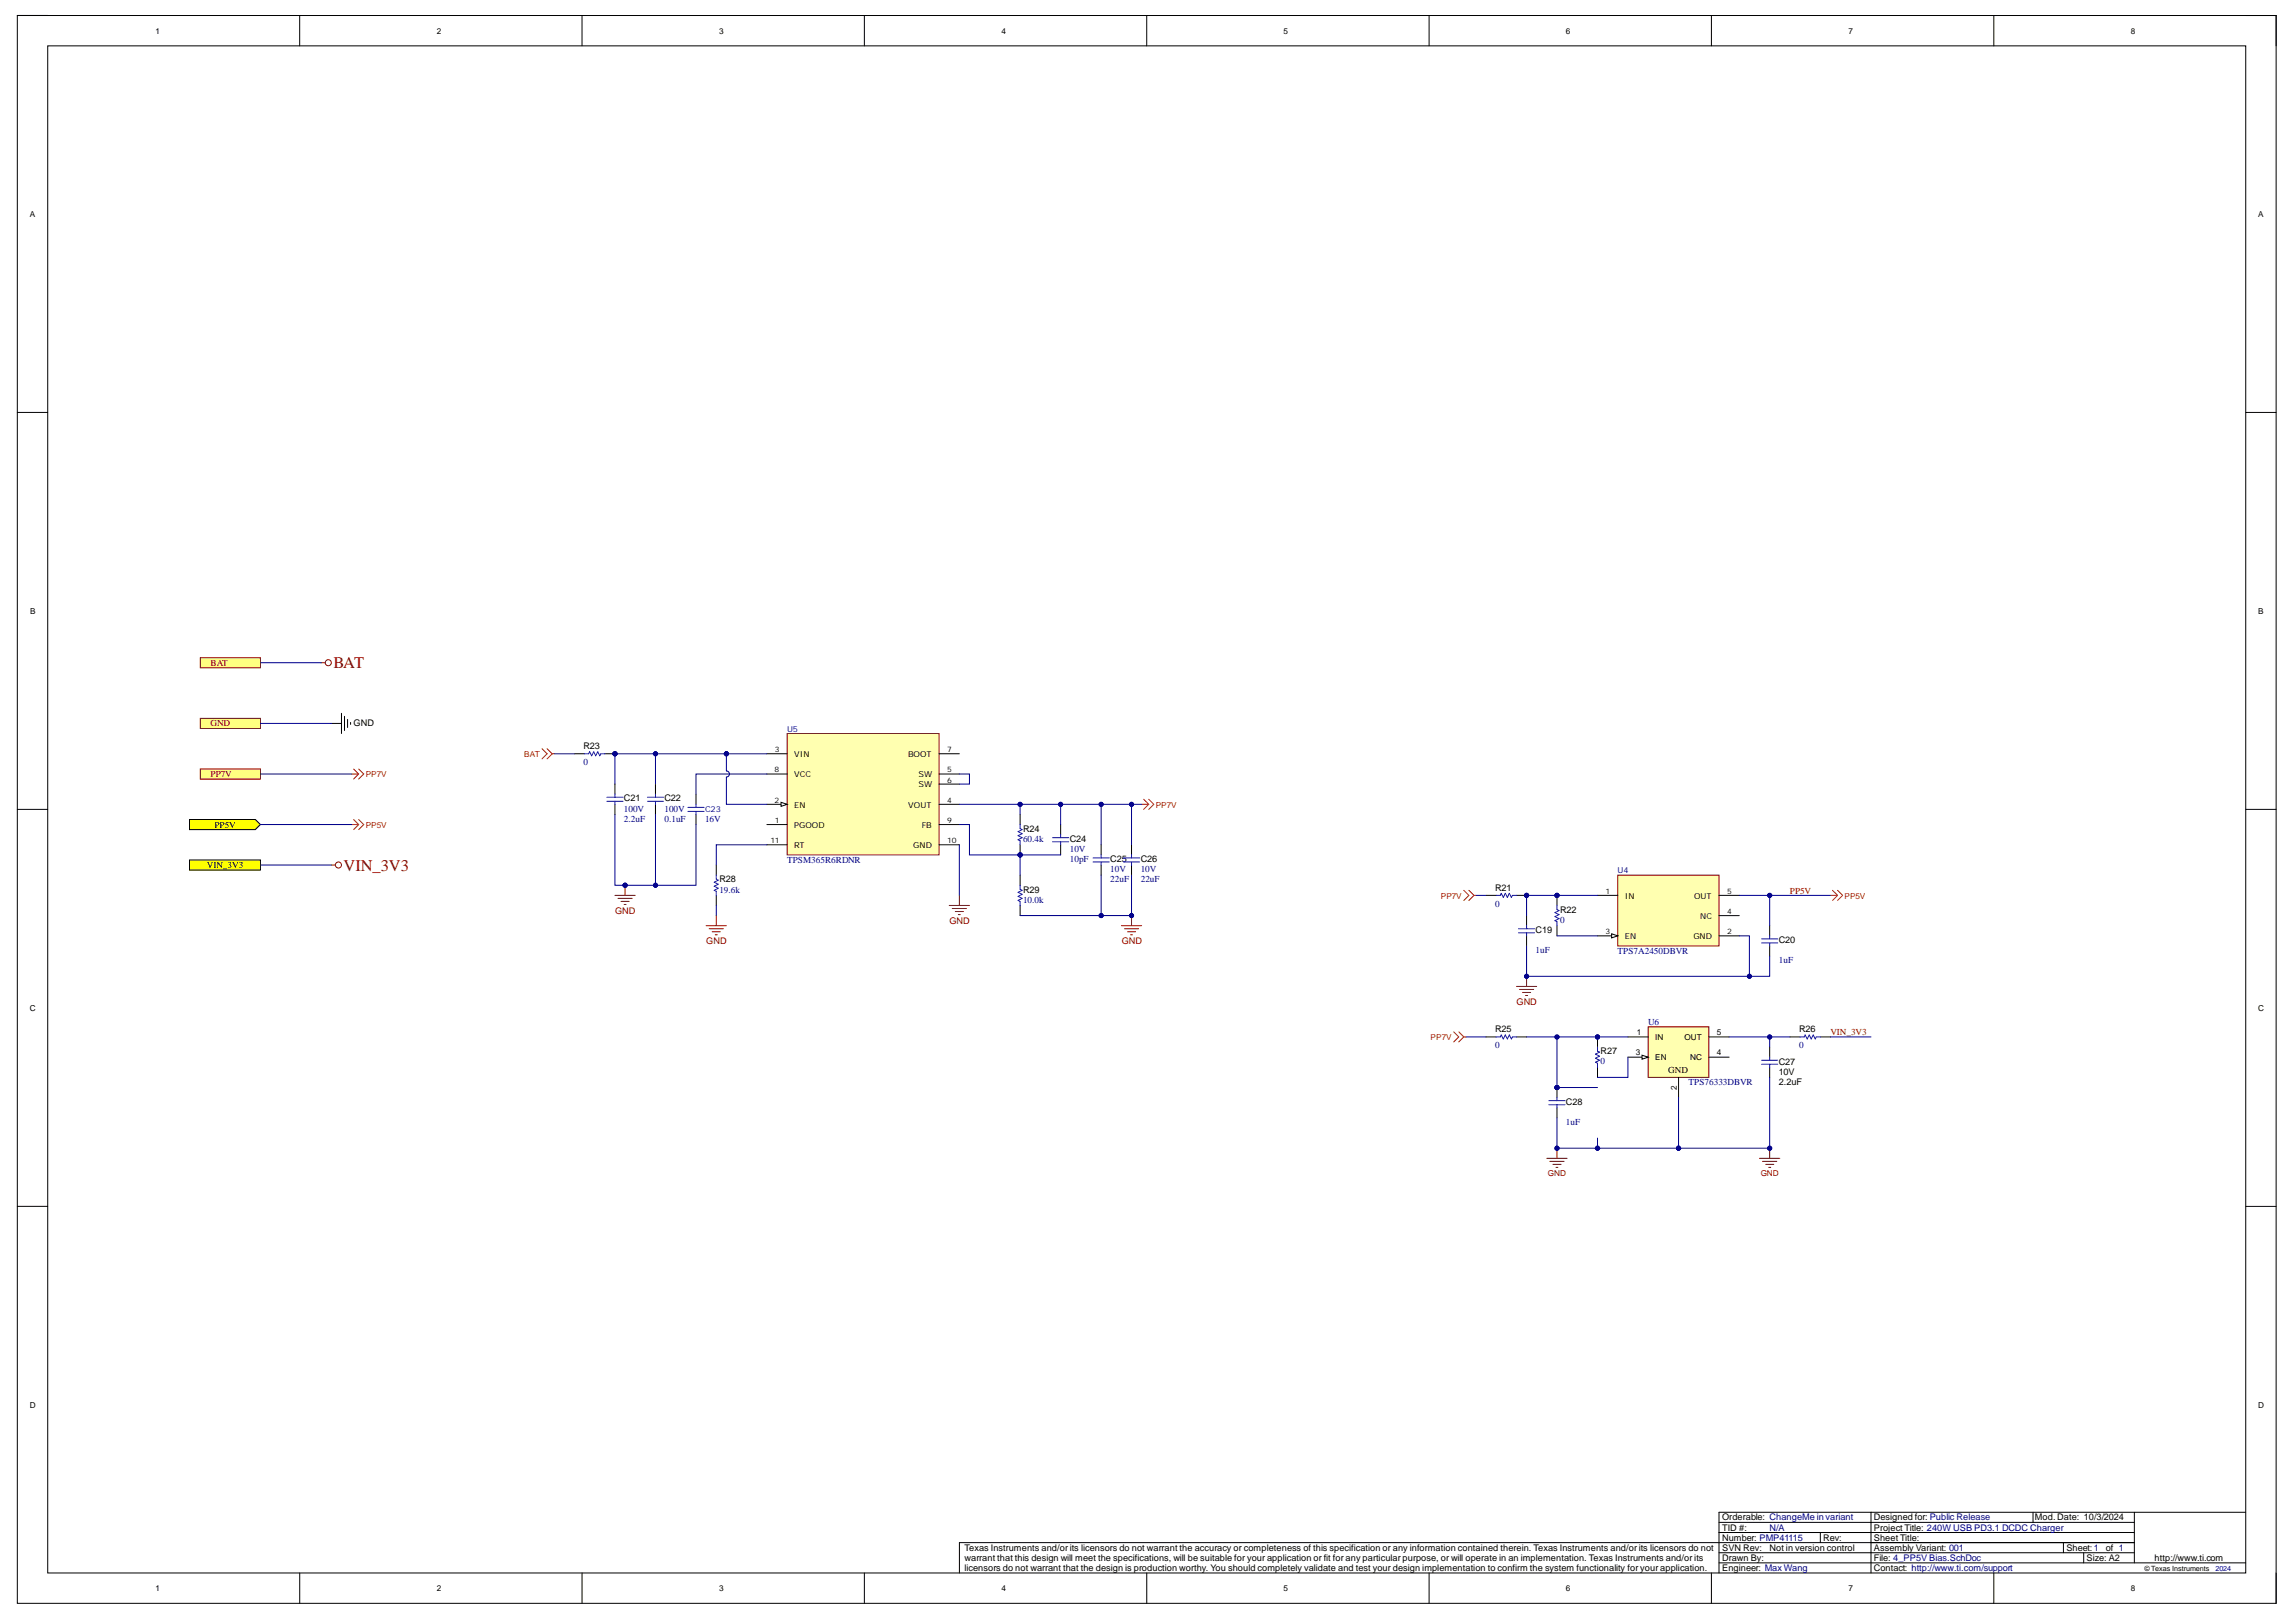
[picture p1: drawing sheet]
<svg xmlns="http://www.w3.org/2000/svg" width="297mm" height="210mm" viewBox="0 0 297 210" stroke-linecap="round" stroke-linejoin="round" font-family="sans-serif">
<defs><g id="words">
<g font-size="2.1" fill="#800000">
<text x="43.1" y="86.5">BAT</text>
<text x="44.4" y="112.7">VIN_3V3</text>
</g>
<g font-size="1.2" fill="#800000">
<text x="27.2" y="86.1">BAT</text>
<text x="27.2" y="94">GND</text>
<text x="27.2" y="100.6">PP7V</text>
<text x="79.6" y="118.2">GND</text>
<text x="122.8" y="119.6">GND</text>
<text x="231.6" y="115.6">PP5V</text>
<text x="91.4" y="122.2">GND</text>
<text x="145.1" y="122.2">GND</text>
<text x="196.2" y="130">GND</text>
<text x="236.8" y="133.9">VIN_3V3</text>
</g>
<text font-size="1.2" fill="#010000" x="45.8" y="94">GND</text>
<g font-size="1.2" fill="#000080">
<text x="75.5" y="99">0</text>
<text x="80.7" y="105">100V</text>
<text x="80.7" y="106.3">2.2uF</text>
<text x="86" y="105">100V</text>
<text x="86" y="106.3">0.1uF</text>
<text x="91.2" y="106.3">16V</text>
<text x="101.8" y="111.7">TPSM365R6RDNR</text>
<text x="132.4" y="109">60.4k</text>
<text x="138.4" y="110.3">10V</text>
<text x="138.4" y="111.6">10pF</text>
<text x="143.6" y="112.9">10V</text>
<text x="147.6" y="112.9">10V</text>
<text x="93.1" y="115.5">19.6k</text>
<text x="132.4" y="116.8">10.0k</text>
<text x="143.6" y="114.2">22uF</text>
<text x="147.6" y="114.2">22uF</text>
<text x="193.4" y="117.3">0</text>
<text x="201.8" y="119.4">0</text>
<text x="198.7" y="123.3">1uF</text>
<text x="209.3" y="123.5">TPS7A2450DBVR</text>
<text x="230.1" y="124.6">1uF</text>
<text x="193.4" y="135.6">0</text>
<text x="207.1" y="137.7">0</text>
<text x="213.2" y="132.6">U6</text>
<text x="232.7" y="135.6">0</text>
<text x="218.4" y="140.5">TPS76333DBVR</text>
<text x="202.6" y="145.6">1uF</text>
<text x="228.9" y="198.1">N/A</text>
</g>
<g font-size="1.2">
<text x="75.5" y="96.9">R23</text>
<text x="27.7" y="107.1">PP5V</text>
<text x="80.7" y="103.7">C21</text>
<text x="86" y="103.7">C22</text>
<text x="132.4" y="107.6">R24</text>
<text x="26.8" y="112.3">VIN_3V3</text>
<text x="138.4" y="109">C24</text>
<text x="143.6" y="111.6">C25</text>
<text x="147.6" y="111.6">C26</text>
<text x="93.1" y="114.2">R28</text>
<text x="132.4" y="115.5">R29</text>
<text x="193.4" y="115.2">R21</text>
<text x="201.8" y="118.1">R22</text>
<text x="198.7" y="120.7">C19</text>
<text x="230.1" y="122">C20</text>
<text x="193.4" y="133.5">R25</text>
<text x="207.1" y="136.4">R27</text>
<text x="230.1" y="137.8">C27</text>
<text x="232.7" y="133.5">R26</text>
<text x="202.6" y="143">C28</text>
<text x="215.8" y="138.9">GND</text>
<text x="230.1" y="139.1">10V</text>
<text x="230.1" y="140.4">2.2uF</text>
<text x="222.8" y="196.8">Orderable: ChangeMe in variant</text>
<text x="242.4" y="196.8">Designed for: Public Release</text>
<text x="263.3" y="196.8">Mod. Date: 10/3/2024</text>
<text x="124.8" y="200.7">Texas Instruments and/or its licensors do not warrant the accuracy or completeness of this specification or any information contained therein. Texas Instruments and/or its licensors do not</text>
<text x="124.8" y="202">warrant that this design will meet the specifications, will be suitable for your application or fit for any particular purpose, or will operate in an implementation. Texas Instruments and/or its</text>
<text x="124.8" y="203.3">licensors do not warrant that the design is production worthy. You should completely validate and test your design implementation to confirm the system functionality for your application.</text>
<text x="222.8" y="202">Drawn By:</text>
<text x="222.8" y="203.3">Engineer: Max Wang</text>
<text x="222.8" y="200.7">SVN Rev:</text>
<text x="222.8" y="199.4">Number: PMP41115</text>
<text x="222.8" y="198.1">TID #:</text>
<text x="228.9" y="200.7">Not in version control</text>
<text x="235.9" y="199.4">Rev:</text>
<text x="242.4" y="199.4">Sheet Title:</text>
<text x="242.4" y="202">File: 4_PP5V Bias.SchDoc</text>
<text x="242.4" y="203.3">Contact: http://www.ti.com/support</text>
<text x="242.4" y="198.1">Project Title: 240W USB PD3.1 DCDC Charger</text>
<text x="242.4" y="200.7">Assembly Variant: 001</text>
<text x="267.3" y="200.7">Sheet:1</text>
<text x="270" y="202">Size: A2</text>
<text x="272.4" y="200.7">of 1</text>
<text x="278.7" y="202">http://www.ti.com</text>
</g>
<g font-size="1.1">
<text x="20.1" y="4.3">1</text>
<text x="56.5" y="4.3">2</text>
<text x="93" y="4.3">3</text>
<text x="129.6" y="4.3">4</text>
<text x="166.1" y="4.3">5</text>
<text x="202.6" y="4.3">6</text>
<text x="239.1" y="4.3">7</text>
<text x="275.7" y="4.3">8</text>
<text x="3.8" y="28">A</text>
<text x="292.2" y="28">A</text>
<text x="3.9" y="79.4">B</text>
<text x="292.2" y="79.4">B</text>
<text x="102.8" y="100.6">VCC</text>
<text x="102.8" y="98">VIN</text>
<text x="117.5" y="98">BOOT</text>
<text x="118.8" y="100.6">SW</text>
<text x="118.8" y="101.9">SW</text>
<text x="102.8" y="104.5">EN</text>
<text x="102.8" y="107.1">PGOOD</text>
<text x="117.5" y="104.5">VOUT</text>
<text x="119.2" y="107.1">FB</text>
<text x="102.8" y="109.8">RT</text>
<text x="118.1" y="109.8">GND</text>
<text x="210.2" y="116.3">IN</text>
<text x="219.2" y="116.3">OUT</text>
<text x="220" y="118.9">NC</text>
<text x="210.2" y="121.5">EN</text>
<text x="219.1" y="121.5">GND</text>
<text x="3.8" y="130.8">C</text>
<text x="292.2" y="130.8">C</text>
<text x="211.6" y="136.6">3</text>
<text x="211.8" y="134">1</text>
<text x="214.1" y="134.5">IN</text>
<text x="214.1" y="137.2">EN</text>
<text x="217.9" y="134.5">OUT</text>
<text x="218.7" y="137.2">NC</text>
<text x="222.1" y="136.6">4</text>
<text x="222.1" y="134">5</text>
<text x="216.9" y="141" transform="rotate(-90 216.9 141)">2</text>
<text x="3.8" y="182.1">D</text>
<text x="292.2" y="182.1">D</text>
<text x="20.1" y="205.9">1</text>
<text x="56.5" y="205.9">2</text>
<text x="93" y="205.9">3</text>
<text x="129.6" y="205.9">4</text>
<text x="166.1" y="205.9">5</text>
<text x="202.6" y="205.9">6</text>
<text x="239.1" y="205.9">7</text>
<text x="275.7" y="205.9">8</text>
</g>
<g font-size="1.1" fill="#000080">
<text x="101.8" y="94.7">U5</text>
<text x="91.2" y="105">C23</text>
<text x="209.3" y="113">U4</text>
</g>
<g font-size="1.1" fill="#f00">
<text x="47.3" y="100.6">PP7V</text>
<text x="67.8" y="98">BAT</text>
<text x="47.3" y="107.1">PP5V</text>
<text x="149.5" y="104.5">PP7V</text>
<text x="186.4" y="116.3">PP7V</text>
<text x="238.6" y="116.3">PP5V</text>
<text x="185.1" y="134.6">PP7V</text>
</g>
<g font-size="1.1" fill="#800000">
<text x="200.3" y="152.2">GND</text>
<text x="227.8" y="152.2">GND</text>
</g>
<g font-size="1">
<text x="100.2" y="100">8</text>
<text x="100.3" y="97.3">3</text>
<text x="122.5" y="100">5</text>
<text x="122.5" y="101.3">6</text>
<text x="122.5" y="97.3">7</text>
<text x="100.2" y="103.9">2</text>
<text x="100.3" y="106.5">1</text>
<text x="122.5" y="106.5">9</text>
<text x="122.5" y="103.9">4</text>
<text x="99.7" y="109.1">11</text>
<text x="122.5" y="109.1">10</text>
<text x="207.7" y="115.7">1</text>
<text x="223.4" y="118.3">4</text>
<text x="223.4" y="115.7">5</text>
<text x="207.7" y="120.9">3</text>
<text x="223.4" y="120.9">2</text>
</g>
<text font-size=".9" x="277.4" y="203.3">© Texas Instruments</text>
<text font-size=".9" fill="#000080" x="286.6" y="203.3">2024</text>
</g></defs>
<g fill="none" stroke="#000" stroke-width=".13">
<path d="M2.2 2h292.3v205.5h-292.3zM2.2 2h4M6.2 5.9h284.3v197.7h-284.3zM38.8 2v3.9M75.3 2v3.9M111.8 2v3.9M148.4 2v3.9M184.9 2v3.9M221.4 2v3.9M257.9 2v3.9M290.5 2h4v3.9M2.2 53.4h4"/>
<path d="M290.5 53.4h4M2.2 104.7h4M290.5 104.7h4M2.2 156.1h4M290.5 156.1h4M222.4 198.3h53.7M222.4 197h53.7M235.5 198.3v1.3M242.1 195.7v7.9M263 195.7v1.3M267 199.6v1.3M276.1 199.6h-152v4"/>
<path d="M276.1 195.7v6.6M290.5 195.7h-68.1v7.9M38.8 203.6v3.9M75.3 203.6v3.9M111.8 203.6v3.9M148.4 203.6v3.9M184.9 203.6v3.9M221.4 203.6v3.9M222.4 202.3h68.1M222.4 200.9h53.7M257.9 203.6v3.9M269.6 200.9v1.4"/>
<path d="M294.5 203.6v3.9"/>
</g>
<path d="M70.1 96.9l.7 .6-.7 .7M70.8 96.9l.6 .6M71.4 97.5l-.6 .7M71.4 97.5h.3M189.4 115.2l.6 .7-.6 .6M190 115.2l.7 .7M190.7 115.9h.2M190.7 115.9l-.7 .6M236.8 115.9h.9M237.1 115.2l.6 .7M237.7 115.9l-.6 .6M237.7 115.2l.7 .7-.7 .6" fill="none" stroke="#f00" stroke-width=".13"/>
<circle cx="79.6" cy="97.5" r=".26" fill="#000080"/>
<circle cx="79.6" cy="97.5" r=".26" fill="none" stroke="#000080" stroke-width=".13"/>
<path d="M74.3 97.5h1.3M78.3 97.5h1.3" fill="none" stroke="#000" stroke-width=".13"/>
<circle cx="79.6" cy="97.5" r=".26" fill="#000080"/>
<circle cx="79.6" cy="97.5" r=".26" fill="none" stroke="#000080" stroke-width=".13"/>
<path d="M75.6 97.5h.6l.1-.2 .2 .5 .3-.5 .3 .5 .2-.5 .3 .5 .1-.3h.6" fill="none" stroke="#00f" stroke-width=".13"/>
<path d="M101.8 94.9h19.7v15.7h-19.7z" fill-rule="evenodd" fill="#ffffb0"/>
<path d="M101.8 94.9h19.7v15.7h-19.7z" fill="none" stroke="#800000" stroke-width=".13"/>
<path d="M99.2 97.5h2.6M121.5 97.5h2.6M99.2 100.2h2.6M99.2 104.1h2.6M121.5 100.2h2.6M121.5 101.5h2.6" fill="none" stroke="#000" stroke-width=".13"/>
<path d="M101 103.8l.8 .3-.8 .3z" fill="#f8fcff"/>
<path d="M99.2 106.7h2.6M99.2 109.3h2.6M101 103.8l.8 .3-.8 .3zM121.5 106.7h2.6M121.5 109.3h2.6M121.5 104.1h2.6" fill="none" stroke="#000" stroke-width=".13"/>
<circle cx="201.4" cy="115.9" r=".26" fill="#000080"/>
<circle cx="201.4" cy="115.9" r=".26" fill="none" stroke="#000080" stroke-width=".13"/>
<path d="M201.4 115.9v1.3" fill="none" stroke="#000" stroke-width=".13"/>
<circle cx="201.4" cy="115.9" r=".26" fill="#000080"/>
<circle cx="201.4" cy="115.9" r=".26" fill="none" stroke="#000080" stroke-width=".13"/>
<path d="M79.6 101.5v1.3M79.6 104.1v1.3M84.8 101.5v1.3M84.8 104.1v1.3M90 102.8v1.3M90 105.4v1.3M197.5 118.5v1.3M201.4 119.8v1.3M228.9 119.8v1.3M197.5 121.1v1.3M228.9 122.4v1.3" fill="none" stroke="#000" stroke-width=".13"/>
<g fill="none" stroke="#00f" stroke-width=".13">
<path d="M78.5 103.2h2.1M78.5 103.7h2.1M79.6 102.8v.4M79.6 103.7v.4M83.8 103.2h2M83.8 103.7h2M84.8 102.8v.4M84.8 103.7v.4M89 104.5h2.1M89 105h2.1M90 104.1v.4M90 105v.4"/>
<path d="M197.5 119.8v.4M201.4 117.2v.5l.3 .1-.5 .3 .5 .3-.5 .2 .5 .3-.5 .2 .2 .2v.5M196.4 120.2h2.1M196.4 120.7h2.1M197.5 120.7v.4M227.9 121.5h2.1M227.9 122h2.1M228.9 121.1v.4M228.9 122v.4"/>
</g>
<path d="M147.7 104.1h.9M148 103.4l.6 .7M148.6 104.1l-.6 .6M148.6 103.4l.7 .7-.7 .6" fill="none" stroke="#f00" stroke-width=".13"/>
<path d="M196.2 127.7h2.6M196.6 128h1.8M197 128.4h1M197.4 128.8h.2M197.5 126.3v1.4" fill="none" stroke="#800000" stroke-width=".13"/>
<circle cx="197.5" cy="126.3" r=".26" fill="#000080"/>
<circle cx="197.5" cy="126.3" r=".26" fill="none" stroke="#000080" stroke-width=".13"/>
<circle cx="132" cy="110.6" r=".26" fill="#000080"/>
<circle cx="132" cy="110.6" r=".26" fill="none" stroke="#000080" stroke-width=".13"/>
<path d="M132 105.4v1.3M132 109.3v1.3" fill="none" stroke="#000" stroke-width=".13"/>
<circle cx="132" cy="110.6" r=".26" fill="#000080"/>
<circle cx="132" cy="110.6" r=".26" fill="none" stroke="#000080" stroke-width=".13"/>
<g fill="none" stroke="#00f" stroke-width=".13">
<path d="M132 106.7v.5l.2 .2-.5 .2 .5 .3-.5 .2 .5 .3-.5 .3 .3 .1v.5M136.2 108.4h2.1M136.2 108.9h2.1M137.2 108v.4M137.2 108.9v.4M141.4 111h2.1M141.4 111.5h2.1M142.5 110.6v.4M142.5 111.5v.4M145.3 111h2.1M145.3 111.5h2.1M146.4 110.6v.4"/>
<path d="M146.4 111.5v.4"/>
</g>
<path d="M137.2 106.7v1.3M137.2 109.3v1.3M142.5 109.3v1.3M142.5 111.9v1.4M146.4 109.3v1.3M146.4 111.9v1.4" fill="none" stroke="#000" stroke-width=".13"/>
<path d="M213.2 132.9h7.9v6.5h-7.9z" fill-rule="evenodd" fill="#ffffb0"/>
<path d="M213.2 132.9h7.9v6.5h-7.9z" fill="none" stroke="#800000" stroke-width=".13"/>
<path d="M210.6 134.2h2.6M210.6 136.8h2.6M217.2 139.4v2.6" fill="none" stroke="#000" stroke-width=".13"/>
<path d="M212.4 136.6l.8 .2-.8 .3z" fill="#f8fcff"/>
<path d="M212.4 136.6l.8 .2-.8 .3zM221.1 136.8h2.6M221.1 134.2h2.6" fill="none" stroke="#000" stroke-width=".13"/>
<path d="M79.6 115.9h2.6M80 116.3h1.8M80.3 116.7h1.1M80.7 117h.3M80.9 114.6v1.3" fill="none" stroke="#800000" stroke-width=".13"/>
<circle cx="80.9" cy="114.6" r=".26" fill="#000080"/>
<circle cx="80.9" cy="114.6" r=".26" fill="none" stroke="#000080" stroke-width=".13"/>
<path d="M188.1 133.5l.6 .7-.6 .6M188.7 133.5l.7 .7M189.4 134.2l-.7 .6M189.4 134.2h.2" fill="none" stroke="#f00" stroke-width=".13"/>
<path d="M92.7 111.9v1.4M92.7 115.9v1.3M132 113.3v1.3M132 117.2v1.3M231.6 134.2h1.3M235.5 134.2h1.3" fill="none" stroke="#000" stroke-width=".13"/>
<path d="M92.7 113.3v.5l.2 .1-.5 .3 .5 .2-.5 .3 .5 .3-.5 .2 .3 .1v.6M132 114.6v.5l.2 .1-.5 .3 .5 .2-.5 .3 .5 .3-.5 .2 .3 .2v.5M232.9 134.2h.5l.1-.3 .3 .6 .3-.6 .2 .6 .3-.6 .2 .6 .2-.3h.5" fill="none" stroke="#00f" stroke-width=".13"/>
<path d="M122.8 117.2h2.6M123.2 117.6h1.8M123.6 118h1M124 118.4h.2M124.1 115.9v1.3" fill="none" stroke="#800000" stroke-width=".13"/>
<circle cx="206.7" cy="134.2" r=".26" fill="#000080"/>
<circle cx="206.7" cy="134.2" r=".26" fill="none" stroke="#000080" stroke-width=".13"/>
<path d="M206.7 134.2v1.3" fill="none" stroke="#000" stroke-width=".13"/>
<circle cx="206.7" cy="134.2" r=".26" fill="#000080"/>
<circle cx="206.7" cy="134.2" r=".26" fill="none" stroke="#000080" stroke-width=".13"/>
<path d="M206.7 138.1v1.3" fill="none" stroke="#000" stroke-width=".13"/>
<path d="M206.7 135.5v.5l.2 .2-.5 .2 .5 .3-.5 .2 .5 .3-.5 .3 .3 .1v.5" fill="none" stroke="#00f" stroke-width=".13"/>
<path d="M145.1 119.8h2.6M146.4 118.5v1.3M145.5 120.2h1.8M145.9 120.6h1M146.3 121h.2" fill="none" stroke="#800000" stroke-width=".13"/>
<circle cx="146.4" cy="118.5" r=".26" fill="#000080"/>
<circle cx="146.4" cy="118.5" r=".26" fill="none" stroke="#000080" stroke-width=".13"/>
<path d="M91.4 119.8h2.6M92.7 118.5v1.3M91.7 120.2h1.9M92.1 120.6h1.1M92.5 121h.3" fill="none" stroke="#800000" stroke-width=".13"/>
<path d="M228.9 135.5v1.3M228.9 138.1v1.3" fill="none" stroke="#000" stroke-width=".13"/>
<path d="M227.9 137.2h2.1M227.9 137.7h2.1M228.9 136.8v.4M228.9 137.7v.4" fill="none" stroke="#00f" stroke-width=".13"/>
<circle cx="201.4" cy="140.7" r=".26" fill="#000080"/>
<circle cx="201.4" cy="140.7" r=".26" fill="none" stroke="#000080" stroke-width=".13"/>
<path d="M201.4 140.7v1.3" fill="none" stroke="#000" stroke-width=".13"/>
<circle cx="201.4" cy="140.7" r=".26" fill="#000080"/>
<circle cx="201.4" cy="140.7" r=".26" fill="none" stroke="#000080" stroke-width=".13"/>
<path d="M201.4 143.4v1.3" fill="none" stroke="#000" stroke-width=".13"/>
<path d="M200.4 142.4h2.1M200.4 143h2.1M201.4 142v.4M201.4 143v.4" fill="none" stroke="#00f" stroke-width=".13"/>
<path d="M200.1 149.9h2.6M200.5 150.3h1.8M200.9 150.7h1.1M201.3 151.1h.3M201.4 148.6v1.3" fill="none" stroke="#800000" stroke-width=".13"/>
<circle cx="201.4" cy="148.6" r=".26" fill="#000080"/>
<circle cx="201.4" cy="148.6" r=".26" fill="none" stroke="#000080" stroke-width=".13"/>
<path d="M227.6 149.9h2.7M228 150.3h1.9M228.4 150.7h1.1M228.8 151.1h.3M228.9 148.6v1.3" fill="none" stroke="#800000" stroke-width=".13"/>
<circle cx="228.9" cy="148.6" r=".26" fill="#000080"/>
<circle cx="228.9" cy="148.6" r=".26" fill="none" stroke="#000080" stroke-width=".13"/>
<path d="M25.9 85.1h7.8v1.3h-7.8z" fill-rule="evenodd" fill="#ffff80"/>
<path d="M25.9 85.1h7.8v1.3h-7.8z" fill="none" stroke="#800000" stroke-width=".13"/>
<path d="M25.9 93h7.8v1.3h-7.8z" fill-rule="evenodd" fill="#ffff80"/>
<path d="M25.9 93h7.8v1.3h-7.8z" fill="none" stroke="#800000" stroke-width=".13"/>
<path d="M25.9 99.5h7.8v1.3h-7.8z" fill-rule="evenodd" fill="#ffff80"/>
<path d="M25.9 99.5h7.8v1.3h-7.8z" fill="none" stroke="#800000" stroke-width=".13"/>
<path d="M24.5 106.1h8.5l.7 .6-.7 .7h-8.5z" fill-rule="evenodd" fill="#ff0"/>
<path d="M24.5 106.1h8.5l.7 .6-.7 .7h-8.5z" fill="none" stroke="#000" stroke-width=".13"/>
<path d="M24.5 111.3h9.2v1.3h-9.2z" fill-rule="evenodd" fill="#ff0"/>
<path d="M24.5 111.3h9.2v1.3h-9.2z" fill="none" stroke="#000" stroke-width=".13"/>
<g fill="none" stroke="#800000" stroke-width=".13">
<path d="M41.6 85.8h.5M42.9 111.9h.5"/>
<circle cx="42.5" cy="85.8" r=".39"/>
<circle cx="43.8" cy="111.9" r=".39"/>
</g>
<path d="M42.9 93.6h1.3M44.2 92.3v2.6M44.6 92.7v1.8M45 93.1v1M45.4 93.5v.3" fill="none" stroke="#010000" stroke-width=".13"/>
<path d="M45.7 99.5l.7 .7M46.4 99.5l.7 .7-.7 .6M45.5 100.2h.9M45.5 106.7h.9M45.7 106.1l.7 .6M46.4 100.2l-.7 .6M46.4 106.7l-.7 .7M46.4 106.1l.7 .6-.7 .7" fill="none" stroke="#f00" stroke-width=".13"/>
<path d="M209.3 113.3h13.1v9.1h-13.1z" fill-rule="evenodd" fill="#ffffb0"/>
<path d="M209.3 113.3h13.1v9.1h-13.1z" fill="none" stroke="#800000" stroke-width=".13"/>
<path d="M206.7 121.1h2.6" fill="none" stroke="#000" stroke-width=".13"/>
<path d="M208.5 120.8l.8 .3-.8 .3z" fill="#f8fcff"/>
<path d="M206.7 115.9h2.6M222.4 115.9h2.6M222.4 118.5h2.6M208.5 120.8l.8 .3-.8 .3zM222.4 121.1h2.6" fill="none" stroke="#000" stroke-width=".13"/>
<circle cx="197.5" cy="115.9" r=".26" fill="#000080"/>
<circle cx="197.5" cy="115.9" r=".26" fill="none" stroke="#000080" stroke-width=".13"/>
<path d="M196.2 115.9h1.3" fill="none" stroke="#000" stroke-width=".13"/>
<circle cx="197.5" cy="115.9" r=".26" fill="#000080"/>
<g fill="none" stroke="#000080" stroke-width=".13">
<path d="M94 97.5h5.2M190.9 115.9h1.4"/>
<circle cx="197.5" cy="115.9" r=".26"/>
</g>
<path d="M192.3 115.9h1.3M192.3 134.2h1.3M196.2 134.2h1.3" fill="none" stroke="#000" stroke-width=".13"/>
<path d="M193.6 115.9h.5l.1-.3 .3 .5 .2-.5 .3 .5 .3-.5 .2 .5 .2-.2h.5M193.6 134.2h.5l.1-.3 .3 .6 .2-.6 .3 .6 .3-.6 .2 .6 .2-.3h.5" fill="none" stroke="#00f" stroke-width=".13"/>
<circle cx="94" cy="97.5" r=".26" fill="#000080"/>
<g fill="none" stroke="#000080" stroke-width=".13">
<path d="M71.7 97.5h2.6M84.8 97.5v4"/>
<circle cx="94" cy="97.5" r=".26"/>
</g>
<circle cx="84.8" cy="97.5" r=".26" fill="#000080"/>
<g fill="none" stroke="#000080" stroke-width=".13">
<path d="M79.6 97.5v4"/>
<circle cx="84.8" cy="97.5" r=".26"/>
</g>
<circle cx="79.6" cy="97.5" r=".26" fill="#000080"/>
<g fill="none" stroke="#000080" stroke-width=".13">
<path d="M124.1 100.2h1.3v1.3h-1.3M228.9 115.9v3.9M201.4 121.1h5.3"/>
<circle cx="79.6" cy="97.5" r=".26"/>
</g>
<circle cx="228.9" cy="115.9" r=".26" fill="#000080"/>
<g fill="none" stroke="#000080" stroke-width=".13">
<path d="M99.2 100.2h-9.2v2.6M137.2 104.1v2.6"/>
<circle cx="228.9" cy="115.9" r=".26"/>
</g>
<circle cx="137.2" cy="104.1" r=".26" fill="#000080"/>
<g fill="none" stroke="#000080" stroke-width=".13">
<path d="M124.1 104.1h7.9v1.3"/>
<circle cx="137.2" cy="104.1" r=".26"/>
</g>
<circle cx="132" cy="104.1" r=".26" fill="#000080"/>
<g fill="none" stroke="#000080" stroke-width=".13">
<path d="M228.9 123.7v2.6h-2.6"/>
<circle cx="132" cy="104.1" r=".26"/>
</g>
<circle cx="226.3" cy="126.3" r=".26" fill="#000080"/>
<g fill="none" stroke="#000080" stroke-width=".13">
<path d="M94 97.5v2.3a.39 .39 0 0 1 .4 .4 .39 .39 0 0 1-.4 .4v3.5h5.2"/>
<circle cx="226.3" cy="126.3" r=".26"/>
</g>
<circle cx="94" cy="97.5" r=".26" fill="#000080"/>
<g fill="none" stroke="#000080" stroke-width=".13">
<path d="M79.6 105.4v9.2h1.3"/>
<circle cx="94" cy="97.5" r=".26"/>
</g>
<circle cx="80.9" cy="114.6" r=".26" fill="#000080"/>
<g fill="none" stroke="#000080" stroke-width=".13">
<path d="M84.8 105.4v9.2"/>
<circle cx="80.9" cy="114.6" r=".26"/>
</g>
<circle cx="84.8" cy="114.6" r=".26" fill="#000080"/>
<g fill="none" stroke="#000080" stroke-width=".13">
<path d="M142.5 104.1v5.2"/>
<circle cx="84.8" cy="114.6" r=".26"/>
</g>
<circle cx="142.5" cy="104.1" r=".26" fill="#000080"/>
<g fill="none" stroke="#000080" stroke-width=".13">
<path d="M99.2 109.3h-6.5v2.6M146.4 104.1v5.2"/>
<circle cx="142.5" cy="104.1" r=".26"/>
</g>
<circle cx="146.4" cy="104.1" r=".26" fill="#000080"/>
<g fill="none" stroke="#000080" stroke-width=".13">
<path d="M132 110.6v2.7"/>
<circle cx="146.4" cy="104.1" r=".26"/>
</g>
<circle cx="132" cy="110.6" r=".26" fill="#000080"/>
<g fill="none" stroke="#000080" stroke-width=".13">
<path d="M142.5 113.3v5.2"/>
<circle cx="132" cy="110.6" r=".26"/>
</g>
<circle cx="142.5" cy="118.5" r=".26" fill="#000080"/>
<g fill="none" stroke="#000080" stroke-width=".13">
<path d="M228.9 134.2h2.7"/>
<circle cx="142.5" cy="118.5" r=".26"/>
</g>
<circle cx="228.9" cy="134.2" r=".26" fill="#000080"/>
<g fill="none" stroke="#000080" stroke-width=".13">
<path d="M201.4 134.2v6.5"/>
<circle cx="228.9" cy="134.2" r=".26"/>
</g>
<circle cx="201.4" cy="134.2" r=".26" fill="#000080"/>
<circle cx="201.4" cy="134.2" r=".26" fill="none" stroke="#000080" stroke-width=".13"/>
<circle cx="201.4" cy="140.7" r=".26" fill="#000080"/>
<g fill="none" stroke="#000080" stroke-width=".13">
<path d="M189.6 134.2h2.7M223.7 134.2h5.2v1.3M236.8 134.2h5.3"/>
<circle cx="201.4" cy="140.7" r=".26"/>
</g>
<circle cx="228.9" cy="134.2" r=".26" fill="#000080"/>
<g fill="none" stroke="#000080" stroke-width=".13">
<path d="M92.7 117.2v1.3M124.1 109.3v6.6M210.6 136.8v2.6h-3.9M228.9 139.4v9.2h-11.7"/>
<circle cx="228.9" cy="134.2" r=".26"/>
</g>
<circle cx="228.9" cy="148.6" r=".26" fill="#000080"/>
<circle cx="228.9" cy="148.6" r=".26" fill="none" stroke="#000080" stroke-width=".13"/>
<circle cx="217.2" cy="148.6" r=".26" fill="#000080"/>
<g fill="none" stroke="#000080" stroke-width=".13">
<path d="M201.4 140.7h5.3"/>
<circle cx="217.2" cy="148.6" r=".26"/>
</g>
<circle cx="201.4" cy="140.7" r=".26" fill="#000080"/>
<g fill="none" stroke="#000080" stroke-width=".13">
<path d="M201.4 144.7v3.9h5.3"/>
<circle cx="201.4" cy="140.7" r=".26"/>
</g>
<circle cx="201.4" cy="148.6" r=".26" fill="#000080"/>
<circle cx="201.4" cy="148.6" r=".26" fill="none" stroke="#000080" stroke-width=".13"/>
<circle cx="206.7" cy="148.6" r=".26" fill="#000080"/>
<g fill="none" stroke="#000080" stroke-width=".13">
<path d="M206.7 147.3v1.3h10.5"/>
<circle cx="206.7" cy="148.6" r=".26"/>
</g>
<circle cx="206.7" cy="148.6" r=".26" fill="#000080"/>
<circle cx="206.7" cy="148.6" r=".26" fill="none" stroke="#000080" stroke-width=".13"/>
<circle cx="217.2" cy="148.6" r=".26" fill="#000080"/>
<g fill="none" stroke="#000080" stroke-width=".13">
<path d="M217.2 142v6.6"/>
<circle cx="217.2" cy="148.6" r=".26"/>
</g>
<circle cx="217.2" cy="148.6" r=".26" fill="#000080"/>
<g fill="none" stroke="#000080" stroke-width=".13">
<path d="M33.7 85.8h7.9M33.7 93.6h9.2M33.7 100.2h11.8M33.7 106.7h11.8M33.7 111.9h9.2M225 121.1h1.3v5.2h-28.8v-3.9"/>
<circle cx="217.2" cy="148.6" r=".26"/>
</g>
<circle cx="226.3" cy="126.3" r=".26" fill="#000080"/>
<circle cx="226.3" cy="126.3" r=".26" fill="none" stroke="#000080" stroke-width=".13"/>
<circle cx="197.5" cy="126.3" r=".26" fill="#000080"/>
<g fill="none" stroke="#000080" stroke-width=".13">
<path d="M206.7 115.9h-9.2v2.6"/>
<circle cx="197.5" cy="126.3" r=".26"/>
</g>
<circle cx="201.4" cy="115.9" r=".26" fill="#000080"/>
<circle cx="201.4" cy="115.9" r=".26" fill="none" stroke="#000080" stroke-width=".13"/>
<circle cx="197.5" cy="115.9" r=".26" fill="#000080"/>
<g fill="none" stroke="#000080" stroke-width=".13">
<path d="M197.5 134.2h13.1"/>
<circle cx="197.5" cy="115.9" r=".26"/>
</g>
<circle cx="201.4" cy="134.2" r=".26" fill="#000080"/>
<circle cx="201.4" cy="134.2" r=".26" fill="none" stroke="#000080" stroke-width=".13"/>
<circle cx="206.7" cy="134.2" r=".26" fill="#000080"/>
<g fill="none" stroke="#000080" stroke-width=".13">
<path d="M225 115.9h11.8"/>
<circle cx="206.7" cy="134.2" r=".26"/>
</g>
<circle cx="228.9" cy="115.9" r=".26" fill="#000080"/>
<g fill="none" stroke="#000080" stroke-width=".13">
<path d="M79.6 97.5h14.4"/>
<circle cx="228.9" cy="115.9" r=".26"/>
</g>
<circle cx="79.6" cy="97.5" r=".26" fill="#000080"/>
<circle cx="79.6" cy="97.5" r=".26" fill="none" stroke="#000080" stroke-width=".13"/>
<circle cx="84.8" cy="97.5" r=".26" fill="#000080"/>
<circle cx="84.8" cy="97.5" r=".26" fill="none" stroke="#000080" stroke-width=".13"/>
<circle cx="94" cy="97.5" r=".26" fill="#000080"/>
<g fill="none" stroke="#000080" stroke-width=".13">
<path d="M90 106.7v7.9h-9.1"/>
<circle cx="94" cy="97.5" r=".26"/>
</g>
<circle cx="80.9" cy="114.6" r=".26" fill="#000080"/>
<circle cx="80.9" cy="114.6" r=".26" fill="none" stroke="#000080" stroke-width=".13"/>
<circle cx="84.8" cy="114.6" r=".26" fill="#000080"/>
<g fill="none" stroke="#000080" stroke-width=".13">
<path d="M124.1 106.7h1.3v3.9h11.8"/>
<circle cx="84.8" cy="114.6" r=".26"/>
</g>
<circle cx="132" cy="110.6" r=".26" fill="#000080"/>
<g fill="none" stroke="#000080" stroke-width=".13">
<path d="M146.4 113.3v5.2h-14.4"/>
<circle cx="132" cy="110.6" r=".26"/>
</g>
<circle cx="142.5" cy="118.5" r=".26" fill="#000080"/>
<circle cx="142.5" cy="118.5" r=".26" fill="none" stroke="#000080" stroke-width=".13"/>
<circle cx="146.4" cy="118.5" r=".26" fill="#000080"/>
<g fill="none" stroke="#000080" stroke-width=".13">
<path d="M132 104.1h15.7"/>
<circle cx="146.4" cy="118.5" r=".26"/>
</g>
<circle cx="146.4" cy="104.1" r=".26" fill="#000080"/>
<circle cx="146.4" cy="104.1" r=".26" fill="none" stroke="#000080" stroke-width=".13"/>
<circle cx="142.5" cy="104.1" r=".26" fill="#000080"/>
<circle cx="142.5" cy="104.1" r=".26" fill="none" stroke="#000080" stroke-width=".13"/>
<circle cx="137.2" cy="104.1" r=".26" fill="#000080"/>
<circle cx="137.2" cy="104.1" r=".26" fill="none" stroke="#000080" stroke-width=".13"/>
<circle cx="132" cy="104.1" r=".26" fill="#000080"/>
<circle cx="132" cy="104.1" r=".26" fill="none" stroke="#000080" stroke-width=".13"/>
<use href="#words"/>
</svg>
